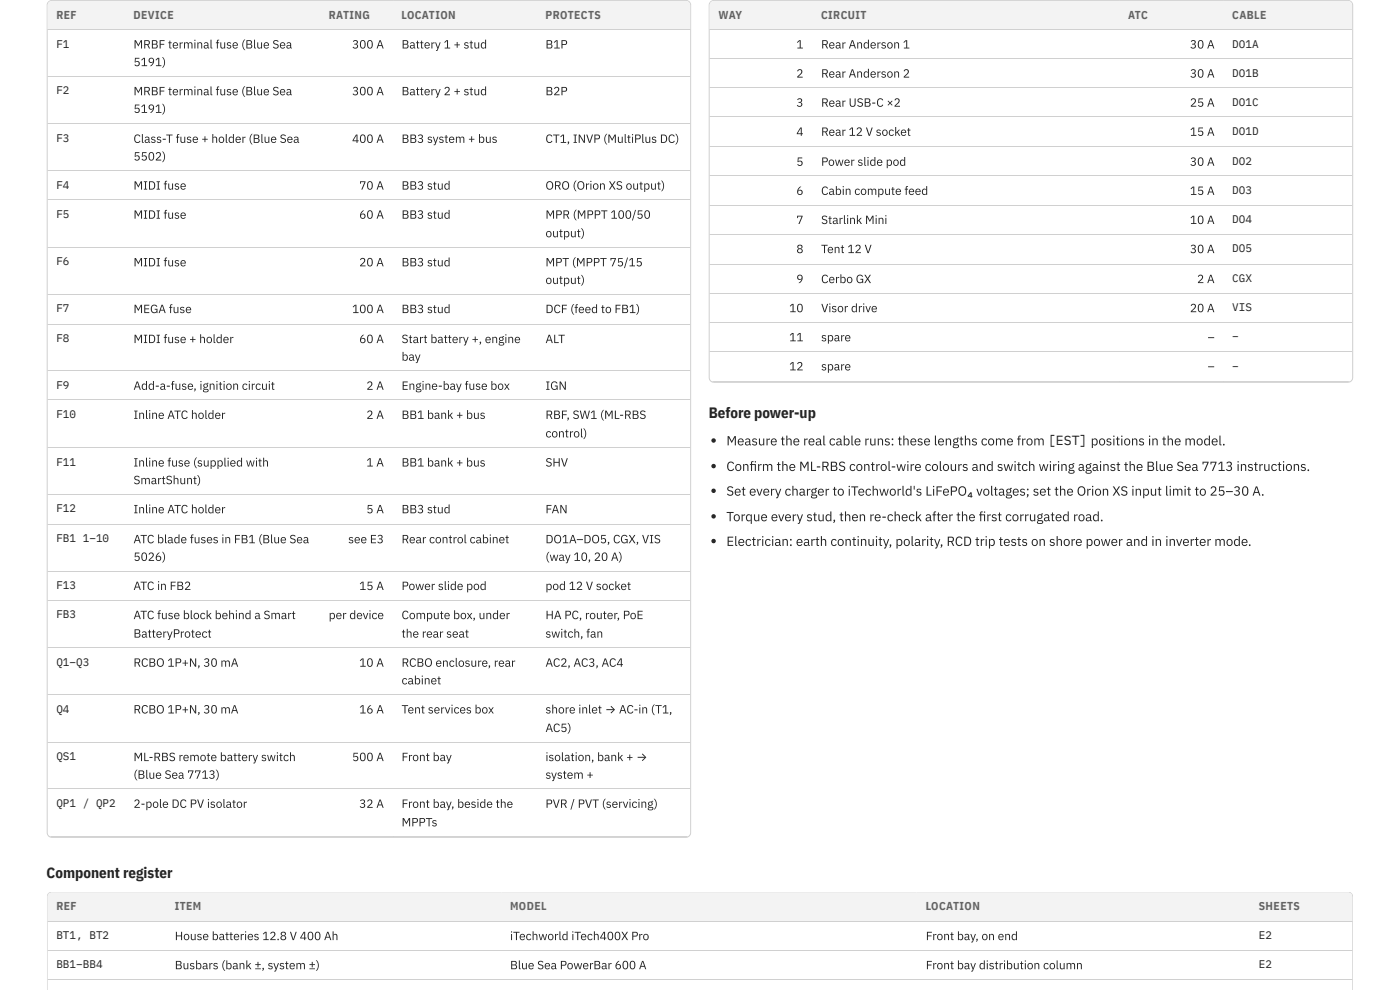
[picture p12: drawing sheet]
<svg xmlns="http://www.w3.org/2000/svg" width="420mm" height="297mm" viewBox="0 0 420 297" stroke-linecap="round" stroke-linejoin="round" font-family="sans-serif">
<defs><g id="words">
<g font-size="4.5" fill="#1d232a">
<text x="212.7" y="125.4">Before power-up</text>
<text x="14" y="263.5">Component register</text>
</g>
<g font-size="4" fill="#1d232a">
<text x="218" y="133.6">Measure the real cable runs: these lengths come from [EST] positions in the model.</text>
<text x="218" y="141.3">Confrm the ML-RBS control-wire colours and switch wiring against the Blue Sea 7713 instructions.</text>
<text x="225" y="141.3">i</text>
<text x="218" y="148.7">Set every charger to iTechworld's LiFePO₄ voltages; set the Orion XS input limit to 25–30 A.</text>
<text x="218" y="156.4">Torque every stud, then re-check after the frst corrugated road.</text>
<text x="293.8" y="156.4">i</text>
<text x="218" y="163.8">Electrician: earth continuity, polarity, RCD trip tests on shore power and in inverter mode.</text>
</g>
<g font-size="3.6" fill="#1d232a">
<text x="40.1" y="14.6">MRBF terminal fuse (Blue Sea</text>
<text x="105.7" y="14.6">300 A</text>
<text x="120.5" y="14.6">Battery 1 + stud</text>
<text x="163.7" y="14.6">B1P</text>
<text x="239" y="14.6">1</text>
<text x="246.5" y="14.6">Rear Anderson 1</text>
<text x="357.1" y="14.6">30 A</text>
<text x="40.1" y="19.8">5191)</text>
<text x="239" y="23.3">2</text>
<text x="246.5" y="23.3">Rear Anderson 2</text>
<text x="357.1" y="23.3">30 A</text>
<text x="40.1" y="28.6">MRBF terminal fuse (Blue Sea</text>
<text x="105.7" y="28.6">300 A</text>
<text x="120.5" y="28.6">Battery 2 + stud</text>
<text x="163.7" y="28.6">B2P</text>
<text x="40.1" y="33.9">5191)</text>
<text x="239" y="32">3</text>
<text x="246.5" y="32">Rear USB-C ×2</text>
<text x="357.1" y="32">25 A</text>
<text x="239" y="40.7">4</text>
<text x="246.5" y="40.7">Rear 12 V socket</text>
<text x="357.1" y="40.7">15 A</text>
<text x="40.1" y="42.9">Class-T fuse + holder (Blue Sea</text>
<text x="105.7" y="42.9">400 A</text>
<text x="120.5" y="42.9">BB3 system + bus</text>
<text x="163.7" y="42.9">CT1, INVP (MultiPlus DC)</text>
<text x="40.1" y="48.2">5502)</text>
<text x="239" y="49.7">5</text>
<text x="246.5" y="49.7">Power slide pod</text>
<text x="357.1" y="49.7">30 A</text>
<text x="40.1" y="56.9">MIDI fuse</text>
<text x="107.8" y="56.9">70 A</text>
<text x="120.5" y="56.9">BB3 stud</text>
<text x="163.7" y="56.9">ORO (Orion XS output)</text>
<text x="239" y="58.5">6</text>
<text x="246.5" y="58.5">Cabin compute feed</text>
<text x="357.1" y="58.5">15 A</text>
<text x="40.1" y="65.6">MIDI fuse</text>
<text x="107.8" y="65.6">60 A</text>
<text x="120.5" y="65.6">BB3 stud</text>
<text x="163.7" y="65.6">MPR (MPPT 100/50</text>
<text x="163.7" y="71.2">output)</text>
<text x="239" y="67.2">7</text>
<text x="246.5" y="67.2">Starlink Mini</text>
<text x="357.1" y="67.2">10 A</text>
<text x="239" y="75.9">8</text>
<text x="246.5" y="75.9">Tent 12 V</text>
<text x="357.1" y="75.9">30 A</text>
<text x="40.1" y="79.9">MIDI fuse</text>
<text x="107.8" y="79.9">20 A</text>
<text x="120.5" y="79.9">BB3 stud</text>
<text x="163.7" y="79.9">MPT (MPPT 75/15</text>
<text x="163.7" y="85.2">output)</text>
<text x="239" y="84.9">9</text>
<text x="246.5" y="84.9">Cerbo GX</text>
<text x="359.3" y="84.9">2 A</text>
<text x="40.1" y="93.9">MEGA fuse</text>
<text x="105.7" y="93.9">100 A</text>
<text x="120.5" y="93.9">BB3 stud</text>
<text x="163.7" y="93.9">DCF (feed to FB1)</text>
<text x="236.9" y="93.7">10</text>
<text x="246.5" y="93.7">Visor drive</text>
<text x="357.1" y="93.7">20 A</text>
<text x="40.1" y="102.9">MIDI fuse + holder</text>
<text x="107.8" y="102.9">60 A</text>
<text x="120.5" y="102.9">Start battery +, engine</text>
<text x="163.7" y="102.9">ALT</text>
<text x="236.9" y="102.4">11</text>
<text x="246.5" y="102.4">spare</text>
<text x="362.5" y="102.4">–</text>
<text x="120.5" y="108.2">bay</text>
<text x="236.9" y="111.1">12</text>
<text x="246.5" y="111.1">spare</text>
<text x="362.5" y="111.1">–</text>
<text x="40.1" y="116.9">Add-a-fuse, ignition circuit</text>
<text x="110" y="116.9">2 A</text>
<text x="120.5" y="116.9">Engine-bay fuse box</text>
<text x="163.7" y="116.9">IGN</text>
<text x="40.1" y="125.7">Inline ATC holder</text>
<text x="110" y="125.7">2 A</text>
<text x="120.5" y="125.7">BB1 bank + bus</text>
<text x="163.7" y="125.7">RBF, SW1 (ML-RBS</text>
<text x="163.7" y="131.2">control)</text>
<text x="40.1" y="140">Inline fuse (supplied with</text>
<text x="110" y="140">1 A</text>
<text x="120.5" y="140">BB1 bank + bus</text>
<text x="163.7" y="140">SHV</text>
<text x="40.1" y="145.3">SmartShunt)</text>
<text x="40.1" y="154">Inline ATC holder</text>
<text x="110" y="154">5 A</text>
<text x="120.5" y="154">BB3 stud</text>
<text x="163.7" y="154">FAN</text>
<text x="40.1" y="163">ATC blade fuses in FB1 (Blue Sea</text>
<text x="104.5" y="163">see E3</text>
<text x="120.5" y="163">Rear control cabinet</text>
<text x="163.7" y="163">DO1A–DO5, CGX, VIS</text>
<text x="40.1" y="168.3">5026)</text>
<text x="163.7" y="168.3">(way 10, 20 A)</text>
<text x="40.1" y="177">ATC in FB2</text>
<text x="107.8" y="177">15 A</text>
<text x="120.5" y="177">Power slide pod</text>
<text x="163.7" y="177">pod 12 V socket</text>
<text x="40.1" y="185.7">ATC fuse block behind a Smart</text>
<text x="98.7" y="185.7">per device</text>
<text x="120.5" y="185.7">Compute box, under</text>
<text x="163.7" y="185.7">HA PC, router, PoE</text>
<text x="40.1" y="191.3">BatteryProtect</text>
<text x="120.5" y="191.3">the rear seat</text>
<text x="163.7" y="191.3">switch, fan</text>
<text x="40.1" y="200">RCBO 1P+N, 30 mA</text>
<text x="107.8" y="200">10 A</text>
<text x="120.5" y="200">RCBO enclosure, rear</text>
<text x="163.7" y="200">AC2, AC3, AC4</text>
<text x="120.5" y="205.3">cabinet</text>
<text x="40.1" y="214">RCBO 1P+N, 30 mA</text>
<text x="107.8" y="214">16 A</text>
<text x="120.5" y="214">Tent services box</text>
<text x="163.7" y="214">shore inlet → AC-in (T1,</text>
<text x="163.7" y="219.6">AC5)</text>
<text x="40.1" y="228.3">ML-RBS remote battery switch</text>
<text x="40.1" y="233.6">(Blue Sea 7713)</text>
<text x="105.7" y="228.3">500 A</text>
<text x="120.5" y="228.3">Front bay</text>
<text x="163.7" y="228.3">isolation, bank + →</text>
<text x="163.7" y="233.6">system +</text>
<text x="40.1" y="242.4">2-pole DC PV isolator</text>
<text x="107.8" y="242.4">32 A</text>
<text x="120.5" y="242.4">Front bay, beside the</text>
<text x="163.7" y="242.4">PVR / PVT (servicing)</text>
<text x="120.5" y="247.9">MPPTs</text>
<text x="52.5" y="282">House batteries 12.8 V 400 Ah</text>
<text x="153.1" y="282">iTechworld iTech400X Pro</text>
<text x="277.9" y="282">Front bay, on end</text>
<text x="52.5" y="290.8">Busbars (bank ±, system ±)</text>
<text x="153.1" y="290.8">Blue Sea PowerBar 600 A</text>
<text x="277.9" y="290.8">Front bay distribution column</text>
</g>
<g font-size="3.4" fill="#5a6470">
<text x="16.9" y="5.6">REF</text>
<text x="40.1" y="5.6">DEVICE</text>
<text x="98.7" y="5.6">RATING</text>
<text x="120.5" y="5.6">LOCATION</text>
<text x="163.7" y="5.6">PROTECTS</text>
<text x="215.6" y="5.6">WAY</text>
<text x="246.5" y="5.6">CIRCUIT</text>
<text x="338.6" y="5.6">ATC</text>
<text x="369.9" y="5.6">CABLE</text>
<text x="16.9" y="273">REF</text>
<text x="52.5" y="273">ITEM</text>
<text x="153.1" y="273">MODEL</text>
<text x="277.9" y="273">LOCATION</text>
<text x="377.8" y="273">SHEETS</text>
</g>
<g font-size="3.3" fill="#1d232a">
<text x="16.9" y="14.3">F1</text>
<text x="369.9" y="14.3">DO1A</text>
<text x="369.9" y="23">DO1B</text>
<text x="16.9" y="28.3">F2</text>
<text x="369.9" y="31.8">DO1C</text>
<text x="369.9" y="40.5">DO1D</text>
<text x="16.9" y="42.6">F3</text>
<text x="369.9" y="49.5">DO2</text>
<text x="16.9" y="56.6">F4</text>
<text x="369.9" y="58.2">DO3</text>
<text x="16.9" y="65.4">F5</text>
<text x="369.9" y="66.9">DO4</text>
<text x="369.9" y="75.7">DO5</text>
<text x="16.9" y="79.6">F6</text>
<text x="369.9" y="84.7">CGX</text>
<text x="16.9" y="93.7">F7</text>
<text x="369.9" y="93.4">VIS</text>
<text x="16.9" y="102.7">F8</text>
<text x="369.9" y="102.1">–</text>
<text x="369.9" y="110.9">–</text>
<text x="16.9" y="116.7">F9</text>
<text x="16.9" y="125.4">F10</text>
<text x="16.9" y="139.7">F11</text>
<text x="16.9" y="153.7">F12</text>
<text x="16.9" y="162.7">FB1</text>
<text x="24.8" y="162.7">1–10</text>
<text x="16.9" y="176.7">F13</text>
<text x="16.9" y="185.5">FB3</text>
<text x="16.9" y="199.8">Q1–Q3</text>
<text x="16.9" y="213.8">Q4</text>
<text x="16.9" y="228.1">QS1</text>
<text x="16.9" y="242.1">QP1 / QP2</text>
<text x="16.9" y="281.8">BT1, BT2</text>
<text x="377.8" y="281.8">E2</text>
<text x="16.9" y="290.5">BB1–BB4</text>
<text x="377.8" y="290.5">E2</text>
</g>
</g></defs>
<g fill="#c9d1d9">
<path d="M14 267.5h392.1v1h-392.1z"/>
<path d="M405.2 267.5h.9v29.5h-.9z"/>
<path d="M14 267.5h1v29.5h-1z"/>
</g>
<path d="M14.3 276.4h391.6M14.3 285.1h391.6M14.3 293.8h391.6" fill="none" stroke="#c9d1d9" stroke-width=".3"/>
<path d="M14.6 .6l1-.5h190.2a1.45 1.45 0 0 1 1.5 1.5v248.2a1.46 1.46 0 0 1-1.5 1.4h-190.2a1.46 1.46 0 0 1-1.4-1.4v-248.2z" fill="#fff"/>
<g fill="none" stroke="#c9d1d9" stroke-width=".3">
<path d="M14.3 8.9h192.9M14.6 .6l1-.5h190.2a1.45 1.45 0 0 1 1.5 1.5v248.2a1.46 1.46 0 0 1-1.5 1.4h-190.2a1.46 1.46 0 0 1-1.4-1.4v-248.2zM14.3 22.9h192.9M14.3 37.2h192.9M14.3 51.2h192.9M14.3 59.9h192.9M14.3 74.2h192.9M14.3 88.2h192.9M14.3 97.2h192.9M14.3 111.3h192.9M14.3 120h192.9M14.3 134.3h192.9"/>
<path d="M14.3 148.3h192.9M14.3 157.3h192.9M14.3 171.3h192.9M14.3 180h192.9M14.3 194.3h192.9M14.3 208.4h192.9M14.3 222.6h192.9M14.3 236.7h192.9M14.3 251h192.9"/>
</g>
<path d="M213.3 .6l1-.5h190.2a1.45 1.45 0 0 1 1.5 1.5v111.6a1.46 1.46 0 0 1-1.5 1.5h-190.2a1.46 1.46 0 0 1-1.4-1.5v-111.6z" fill="#fff"/>
<g fill="none" stroke="#c9d1d9" stroke-width=".3">
<path d="M213 8.9h192.9M213 17.6h192.9M213.3 .6l1-.5h190.2a1.45 1.45 0 0 1 1.5 1.5v111.6a1.46 1.46 0 0 1-1.5 1.5h-190.2a1.46 1.46 0 0 1-1.4-1.5v-111.6zM213 26.3h192.9M213 35.1h192.9M213 44.1h192.9M213 52.8h192.9M213 61.5h192.9M213 70.2h192.9M213 79.2h192.9M213 88h192.9M213 96.7h192.9"/>
<path d="M213 105.4h192.9M213 114.4h192.9"/>
</g>
<g fill="#1d232a">
<circle cx="214.2" cy="132.2" r=".66"/>
<circle cx="214.2" cy="139.8" r=".66"/>
<circle cx="214.2" cy="147.2" r=".66"/>
<circle cx="214.2" cy="154.9" r=".66"/>
<circle cx="214.2" cy="162.3" r=".66"/>
</g>
<g fill="#f1f4f7">
<path d="M14.3 .3h23v8.4h-23z"/>
<path d="M37.3 .3h58.7v8.4h-58.7z"/>
<path d="M96 .3h22v8.4h-22z"/>
<path d="M118 .3h43.1v8.4h-43.1z"/>
<path d="M161.1 .3h46.1v8.4h-46.1z"/>
<path d="M213 .3h30.7v8.4h-30.7z"/>
<path d="M243.7 .3h92.3v8.4h-92.3z"/>
<path d="M336 .3h31.2v8.4h-31.2z"/>
<path d="M367.2 .3h38.7v8.4h-38.7z"/>
<path d="M14.3 267.8h35.4v8.4h-35.4z"/>
<path d="M49.7 267.8h100.8v8.4h-100.8z"/>
<path d="M150.5 267.8h124.7v8.4h-124.7z"/>
<path d="M275.2 267.8h100v8.4h-100z"/>
<path d="M375.2 267.8h30.7v8.4h-30.7z"/>
</g>
<use href="#words"/>
</svg>
